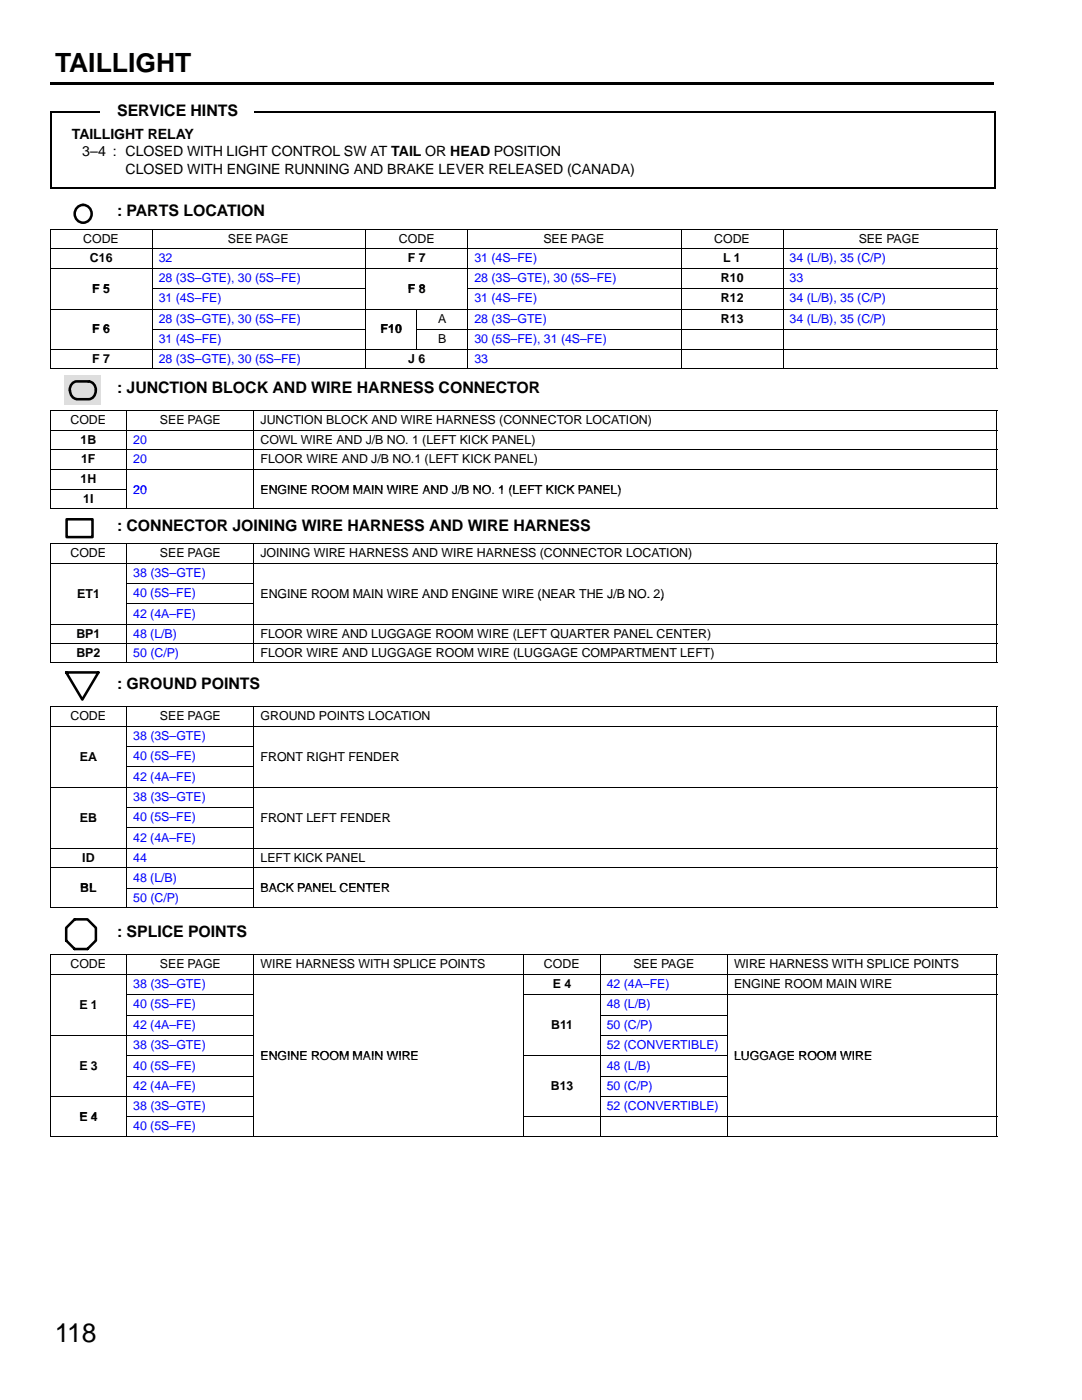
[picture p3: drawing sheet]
<svg xmlns="http://www.w3.org/2000/svg" width="216mm" height="279mm" viewBox="0 0 216 279" stroke-linecap="round" stroke-linejoin="round" font-family="sans-serif">
<defs><g id="words">
<g font-size="5.3">
<text x="11" y="14.4">TAILLIGHT</text>
<text x="10.9" y="267.9">118</text>
</g>
<g font-size="3.2">
<text x="23.4" y="23.1">SERVICE HINTS</text>
<text x="23.4" y="43.2">: PARTS LOCATION</text>
<text x="23.4" y="78.4">: JUNCTION BLOCK AND WIRE HARNESS CONNECTOR</text>
<text x="23.4" y="105.9">: CONNECTOR JOINING WIRE HARNESS AND WIRE HARNESS</text>
<text x="23.4" y="137.4">: GROUND POINTS</text>
<text x="23.4" y="186.9">: SPLICE POINTS</text>
</g>
<g font-size="2.8">
<text x="14.3" y="27.7">TAILLIGHT RELAY</text>
<text x="16.4" y="31.2">3–4 : CLOSED WITH LIGHT CONTROL SW AT TAIL OR HEAD POSITION</text>
<text x="25.1" y="34.6">CLOSED WITH ENGINE RUNNING AND BRAKE LEVER RELEASED (CANADA)</text>
</g>
<g font-size="2.5">
<text x="16.6" y="48.4">CODE</text>
<text x="17.9" y="52.3">C16</text>
<text x="45.5" y="48.4">SEE PAGE</text>
<text x="79.6" y="48.4">CODE</text>
<text x="81.4" y="52.3">F 7</text>
<text x="108.5" y="48.4">SEE PAGE</text>
<text x="142.5" y="48.4">CODE</text>
<text x="144.3" y="52.3">L 1</text>
<text x="171.4" y="48.4">SEE PAGE</text>
<text x="18.4" y="58.4">F 5</text>
<text x="81.4" y="58.4">F 8</text>
<text x="143.8" y="56.3">R10</text>
<text x="87.5" y="64.4">A</text>
<text x="143.8" y="60.4">R12</text>
<text x="143.8" y="64.4">R13</text>
<text x="18.4" y="66.5">F 6</text>
<text x="75.9" y="66.5">F10</text>
<text x="87.5" y="68.5">B</text>
<text x="18.4" y="72.5">F 7</text>
<text x="81.4" y="72.5">J 6</text>
<text x="14.1" y="84.7">CODE</text>
<text x="16.1" y="88.6">1B</text>
<text x="31.9" y="84.7">SEE PAGE</text>
<text x="52" y="84.7">JUNCTION BLOCK AND WIRE HARNESS (CONNECTOR LOCATION)</text>
<text x="52" y="88.6">COWL WIRE AND J/B NO. 1 (LEFT KICK PANEL)</text>
<text x="16.2" y="92.5">1F</text>
<text x="52" y="92.5">FLOOR WIRE AND J/B NO.1 (LEFT KICK PANEL)</text>
<text x="16.1" y="96.4">1H</text>
<text x="16.6" y="100.4">1I</text>
<text x="52" y="98.6">ENGINE ROOM MAIN WIRE AND J/B NO 1 (LEFT KICK PANEL)</text>
<text x="52" y="98.6">ENGINE ROOM MAIN WIRE AND J/B NO. 1 (LEFT KICK PANEL)</text>
<text x="14.1" y="111.2">CODE</text>
<text x="31.9" y="111.2">SEE PAGE</text>
<text x="52" y="111.2">JOINING WIRE HARNESS AND WIRE HARNESS (CONNECTOR LOCATION)</text>
<text x="15.4" y="119.3">ET1</text>
<text x="52" y="119.3">ENGINE ROOM MAIN WIRE AND ENGINE WIRE (NEAR THE J/B NO. 2)</text>
<text x="15.2" y="127.3">BP1</text>
<text x="15.2" y="131.1">BP2</text>
<text x="52" y="127.3">FLOOR WIRE AND LUGGAGE ROOM WIRE (LEFT QUARTER PANEL CENTER)</text>
<text x="52" y="131.1">FLOOR WIRE AND LUGGAGE ROOM WIRE (LUGGAGE COMPARTMENT LEFT)</text>
<text x="14.1" y="143.7">CODE</text>
<text x="31.9" y="143.7">SEE PAGE</text>
<text x="52" y="143.7">GROUND POINTS LOCATION</text>
<text x="15.9" y="151.8">EA</text>
<text x="52" y="151.8">FRONT RIGHT FENDER</text>
<text x="15.9" y="164">EB</text>
<text x="52" y="164">FRONT LEFT FENDER</text>
<text x="16.4" y="172">ID</text>
<text x="52" y="172">LEFT KICK PANEL</text>
<text x="16" y="178.1">BL</text>
<text x="52" y="178.1">BACK PANEL CENTER</text>
<text x="14.1" y="193.2">CODE</text>
<text x="31.9" y="193.2">SEE PAGE</text>
<text x="52" y="193.2">WIRE HARNESS WITH SPLICE POINTS</text>
<text x="108.5" y="193.2">CODE</text>
<text x="110.3" y="197.2">E 4</text>
<text x="126.4" y="193.2">SEE PAGE</text>
<text x="146.5" y="193.2">WIRE HARNESS WITH SPLICE POINTS</text>
<text x="146.5" y="197.2">ENGINE ROOM MAIN WIRE</text>
<text x="15.8" y="201.3">E 1</text>
<text x="110" y="205.4">B11</text>
<text x="15.8" y="213.5">E 3</text>
<text x="52" y="211.5">ENGINE ROOM MAIN WIRE</text>
<text x="146.5" y="211.5">LUGGAGE ROOM WIRE</text>
<text x="109.9" y="217.6">B13</text>
<text x="15.8" y="223.7">E 4</text>
</g>
<g font-size="2.5" fill="#00f">
<text x="31.7" y="52.3">32</text>
<text x="94.7" y="52.3">31 (4S–FE)</text>
<text x="157.6" y="52.3">34 (L/B), 35 (C/P)</text>
<text x="31.7" y="56.3">28 (3S–GTE), 30 (5S–FE)</text>
<text x="94.7" y="56.3">28 (3S–GTE), 30 (5S–FE)</text>
<text x="157.6" y="56.3">33</text>
<text x="31.7" y="60.4">31 (4S–FE)</text>
<text x="31.7" y="64.4">28 (3S–GTE), 30 (5S–FE)</text>
<text x="94.7" y="60.4">31 (4S–FE)</text>
<text x="94.7" y="64.4">28 (3S–GTE)</text>
<text x="157.6" y="60.4">34 (L/B), 35 (C/P)</text>
<text x="157.6" y="64.4">34 (L/B), 35 (C/P)</text>
<text x="31.7" y="68.5">31 (4S–FE)</text>
<text x="94.7" y="68.5">30 (5S–FE), 31 (4S–FE)</text>
<text x="31.7" y="72.5">28 (3S–GTE), 30 (5S–FE)</text>
<text x="94.7" y="72.5">33</text>
<text x="26.6" y="88.6">20</text>
<text x="26.6" y="92.5">20</text>
<text x="26.6" y="98.6">20</text>
<text x="26.6" y="115.1">38 (3S–GTE)</text>
<text x="26.6" y="119.2">40 (5S–FE)</text>
<text x="26.6" y="123.3">42 (4A–FE)</text>
<text x="26.6" y="127.3">48 (L/B)</text>
<text x="26.6" y="131.1">50 (C/P)</text>
<text x="26.6" y="147.7">38 (3S–GTE)</text>
<text x="26.6" y="151.7">40 (5S–FE)</text>
<text x="26.6" y="155.8">42 (4A–FE)</text>
<text x="26.6" y="159.9">38 (3S–GTE)</text>
<text x="26.6" y="163.9">40 (5S–FE)</text>
<text x="26.6" y="168">42 (4A–FE)</text>
<text x="26.6" y="172">44</text>
<text x="26.6" y="175.9">48 (L/B)</text>
<text x="26.6" y="179.9">50 (C/P)</text>
<text x="26.6" y="197.2">38 (3S–GTE)</text>
<text x="121.1" y="197.2">42 (4A–FE)</text>
<text x="26.6" y="201.3">40 (5S–FE)</text>
<text x="121.1" y="201.3">48 (L/B)</text>
<text x="26.6" y="205.3">42 (4A–FE)</text>
<text x="26.6" y="209.4">38 (3S–GTE)</text>
<text x="121.1" y="205.3">50 (C/P)</text>
<text x="121.1" y="209.4">52 (CONVERTIBLE)</text>
<text x="26.6" y="213.4">40 (5S–FE)</text>
<text x="121.1" y="213.4">48 (L/B)</text>
<text x="26.6" y="217.5">42 (4A–FE)</text>
<text x="26.6" y="221.6">38 (3S–GTE)</text>
<text x="121.1" y="217.5">50 (C/P)</text>
<text x="121.1" y="221.6">52 (CONVERTIBLE)</text>
<text x="26.6" y="225.6">40 (5S–FE)</text>
</g>
</g></defs>
<path d="M10 16.5h188.3v.5h-188.3z" fill-rule="evenodd" fill="#000"/>
<path d="M10 22.4h188.7M10 37.5h188.7M10.1 22.3v15.3M198.5 22.3v15.3" fill="none" stroke="#000" stroke-width=".25"/>
<circle cx="16.6" cy="42.6" r="1.74" fill="none" stroke="#000" stroke-width=".51"/>
<g fill="none" stroke="#000" stroke-width=".2">
<path d="M10 45.8h189.1M10 49.7h189.1M10 53.6h189.1M10 45.7v28M30.3 57.6h42.7M30.4 45.7v28M73 45.7v28M93.3 57.6h105.8M93.3 45.7v28M135.9 45.7v28M156.3 45.7v28M198.9 45.7v28"/>
<path d="M10 61.7h189.1M10 69.8h189.1M10 73.6h189.1M30.3 65.7h42.7M83.1 65.7h116M83.2 61.6v8.2"/>
</g>
<g fill="#dedede">
<path d="M12.9 74.9h7.3v6h-7.3z" fill-rule="evenodd"/>
<path d="M14.5 76.5l.8-.4h2.4a1.8 1.8 0 0 1 1.1 2.9l-.7 .6-2.8 .1a1.65 1.65 0 0 1-1.3-1.8h-.1a1.95 1.95 0 0 1 .6-1.4z" fill-rule="evenodd"/>
</g>
<g fill="none" stroke="#000" stroke-width=".51">
<path d="M14.5 76.5l.8-.4h2.4a1.8 1.8 0 0 1 1.1 2.9l-.7 .6-2.8 .1a1.65 1.65 0 0 1-1.3-1.8h-.1a1.95 1.95 0 0 1 .6-1.4zM13.3 103.6h5.2v3.6h-5.2zM13.2 134.2h6.4l-3.2 5.4z"/>
<circle cx="16.2" cy="186.4" r="3.2"/>
</g>
<g fill="none" stroke="#000" stroke-width=".2">
<path d="M10 82h189.1M10 85.9h189.1M10 89.8h189.1M10 93.7h189.1M10 97.7h15.2M10 82v19.6M25.3 82v19.6M50.7 82v19.6M198.9 82v19.6M10 101.6h189.1M10 108.5h189.1M10 112.4h189.1"/>
<path d="M10 108.5v23.8M25.2 116.5h25.4M25.3 108.5v23.8M50.7 108.5v23.8M198.9 108.5v23.8M10 124.6h189.1M10 128.5h189.1M10 132.3h189.1M25.2 120.5h25.4M10 141h189.1M10 144.9h189.1M10 157.1h189.1"/>
<path d="M10 141v40.1M25.2 149h25.4M25.2 153h25.4M25.3 141v40.1M50.7 141v40.1M198.9 141v40.1M10 169.3h189.1M10 173.2h189.1M25.2 161.2h25.4M25.2 165.2h25.4M25.2 177.2h25.4M10 181.1h189.1"/>
<path d="M10 190.5h189.1M10 194.4h189.1M10 190.5v36.3M25.2 198.5h25.4M25.3 190.5v36.3M50.7 190.5v36.3M104.5 198.5h94.6M104.5 190.5v36.3M119.8 190.5v36.3M145.2 190.5v36.3M198.9 190.5v36.3M10 206.6h40.6"/>
<path d="M10 218.8h40.6M25.2 202.6h25.4M25.2 210.7h25.4M25.2 214.8h25.4M104.5 210.7h40.6M119.7 202.6h25.4M119.7 206.6h25.4M119.7 214.8h25.4M119.7 218.8h25.4M10 226.8h189.1M25.2 222.9h25.4M104.5 222.9h94.6"/>
</g>
<path d="M19.9 20.1h30.8v3.9h-30.8z" fill-rule="evenodd" fill="#fff"/>
<use href="#words"/>
</svg>
